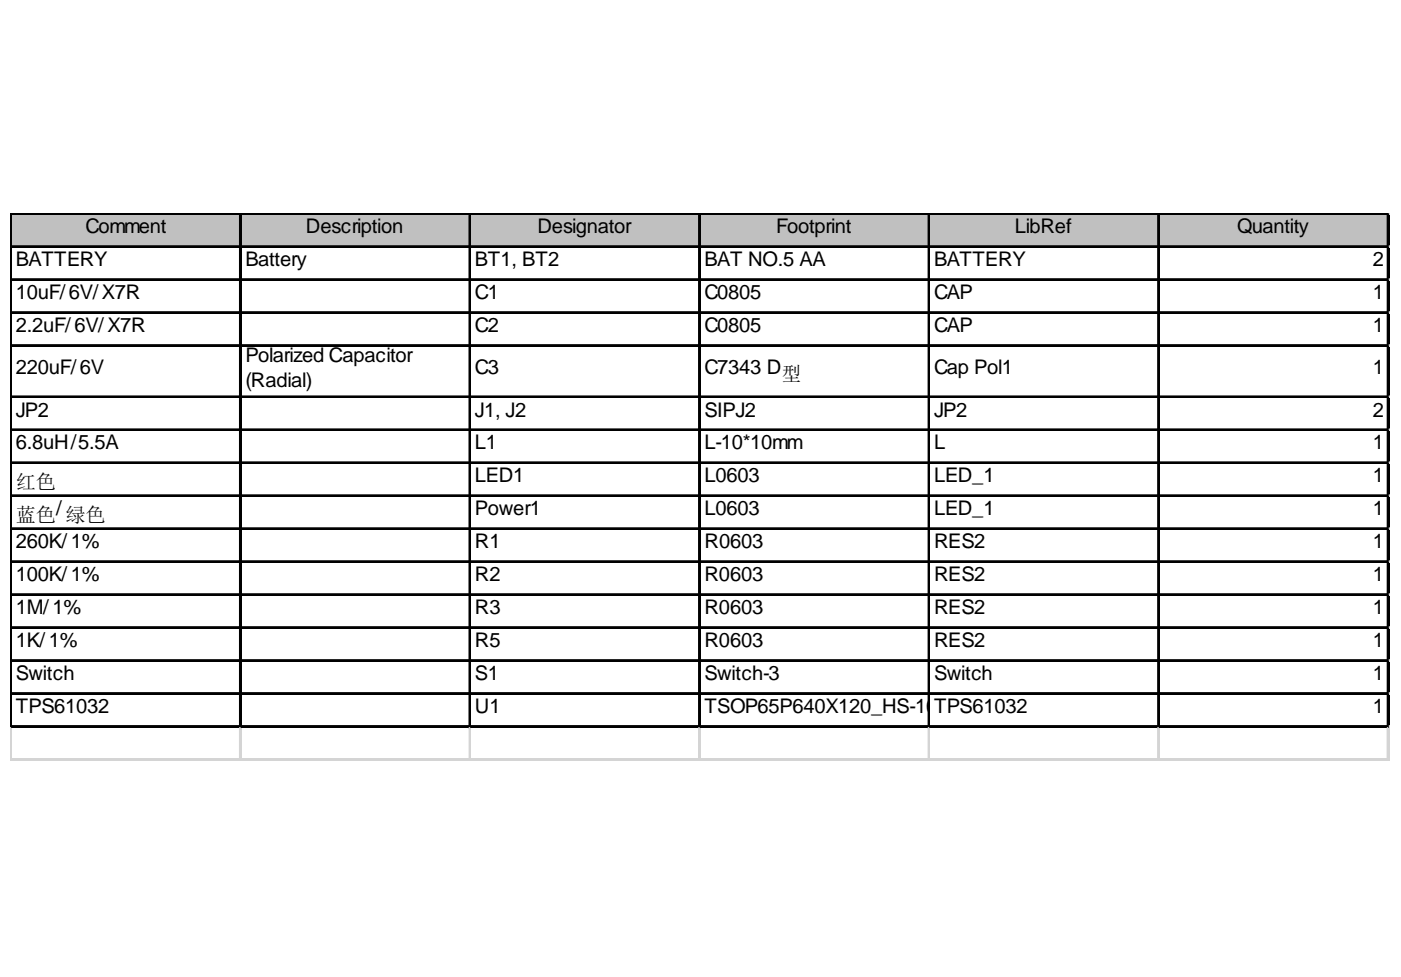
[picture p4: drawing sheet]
<svg xmlns="http://www.w3.org/2000/svg" width="287mm" height="200mm" viewBox="0 0 287 200" stroke-linecap="round" stroke-linejoin="round" font-family="sans-serif">
<defs><g id="words">
<g font-size="4.1">
<text x="17.5" y="47.8">Comment</text>
<text x="62.6" y="47.8">Description</text>
<text x="110" y="47.8">Designator</text>
<text x="158.9" y="47.8">Footprint</text>
<text x="207.8" y="47.8">LibRef</text>
<text x="253.2" y="47.8">Quantity</text>
<text x="3.2" y="54.5">BATTERY</text>
<text x="50.2" y="54.5">Battery</text>
<text x="97.2" y="54.5">BT1, BT2</text>
<text x="144.2" y="54.5">BAT NO.5 AA</text>
<text x="191.2" y="54.5">BATTERY</text>
<text x="281.1" y="54.5">2</text>
<text x="3.2" y="61.3">10uF/6V/X7R</text>
<text x="97.2" y="61.3">C1</text>
<text x="144.2" y="61.3">C0805</text>
<text x="191.2" y="61.3">CAP</text>
<text x="281.1" y="61.3">1</text>
<text x="3.2" y="68">2.2uF/6V/X7R</text>
<text x="97.2" y="68">C2</text>
<text x="144.2" y="68">C0805</text>
<text x="191.2" y="68">CAP</text>
<text x="281.1" y="68">1</text>
<text x="3.2" y="76.6">220uF/6V</text>
<text x="50.2" y="74">Polarized Capacitor</text>
<text x="97.2" y="76.6">C3</text>
<text x="144.2" y="76.6">C7343 D</text>
<text x="160" y="77.9">型</text>
<text x="191.2" y="76.6">Cap Pol1</text>
<text x="281.1" y="76.6">1</text>
<text x="50.2" y="79.3">(Radial)</text>
<text x="3.2" y="85.3">JP2</text>
<text x="97.2" y="85.3">J1, J2</text>
<text x="144.2" y="85.3">SIPJ2</text>
<text x="191.2" y="85.3">JP2</text>
<text x="281.1" y="85.3">2</text>
<text x="3.2" y="92">6.8uH/5.5A</text>
<text x="97.2" y="92">L1</text>
<text x="144.2" y="92">L-10*10mm</text>
<text x="191.2" y="92">L</text>
<text x="281.1" y="92">1</text>
<text x="3.2" y="100.1">红色</text>
<text x="97.2" y="98.8">LED1</text>
<text x="144.2" y="98.8">L0603</text>
<text x="191.2" y="98.8">LED_1</text>
<text x="281.1" y="98.8">1</text>
<text x="3.2" y="106.8">蓝色 绿色</text>
<text x="11.5" y="105.5">/</text>
<text x="97.2" y="105.5">Power1</text>
<text x="144.2" y="105.5">L0603</text>
<text x="191.2" y="105.5">LED_1</text>
<text x="281.1" y="105.5">1</text>
<text x="3.2" y="112.3">260K/1%</text>
<text x="97.2" y="112.3">R1</text>
<text x="144.2" y="112.3">R0603</text>
<text x="191.2" y="112.3">RES2</text>
<text x="281.1" y="112.3">1</text>
<text x="3.2" y="119">100K/1%</text>
<text x="97.2" y="119">R2</text>
<text x="144.2" y="119">R0603</text>
<text x="191.2" y="119">RES2</text>
<text x="281.1" y="119">1</text>
<text x="3.2" y="125.8">1M/1%</text>
<text x="97.2" y="125.8">R3</text>
<text x="144.2" y="125.8">R0603</text>
<text x="191.2" y="125.8">RES2</text>
<text x="281.1" y="125.8">1</text>
<text x="3.2" y="132.5">1K/1%</text>
<text x="97.2" y="132.5">R5</text>
<text x="144.2" y="132.5">R0603</text>
<text x="191.2" y="132.5">RES2</text>
<text x="281.1" y="132.5">1</text>
<text x="3.2" y="139.3">Switch</text>
<text x="97.2" y="139.3">S1</text>
<text x="144.2" y="139.3">Switch-3</text>
<text x="191.2" y="139.3">Switch</text>
<text x="281.1" y="139.3">1</text>
<text x="3.2" y="146">TPS61032</text>
<text x="97.2" y="146">U1</text>
<text x="144.2" y="146">TSOP65P640X120_HS-16TPS61032</text>
<text x="191.8" y="146">N</text>
<text x="281.1" y="146">1</text>
</g>
</g></defs>
<path d="M2.4 44h282v6.8h-282z" fill="#c0c0c0"/>
<g fill="none" stroke="#000" stroke-width=".38">
<path d="M2.1 43.6v105.4M2.3 43.6v105.4M2.5 43.6h281.9M2.5 50.4h281.9M2.5 57.1h281.9M49.1 44v105M49.3 44v105M96.1 44v105M96.3 44v105M143.1 44v105M143.3 44v105M190.1 44v105"/>
<path d="M190.3 44v105M237.1 44v105M237.3 44v105M284.1 44v105M284.3 44v105M2.5 63.9h281.9M2.5 70.6h281.9M2.5 81.1h281.9M2.5 87.9h281.9M2.5 94.6h281.9M2.5 101.4h281.9M2.5 108.1h281.9"/>
<path d="M2.5 114.9h281.9M2.5 121.6h281.9M2.5 128.4h281.9M2.5 135.1h281.9M2.5 141.9h281.9M2.5 148.6h281.9"/>
</g>
<g fill="none" stroke="#000" stroke-width=".37">
<path d="M2.5 43.8h281.9M2.5 50.6h281.9M2.5 57.3h281.9M2.5 64.1h281.9M2.5 70.8h281.9M2.5 81.3h281.9M2.5 88.1h281.9M2.5 94.8h281.9M2.5 101.6h281.9M2.5 108.3h281.9M2.5 115.1h281.9M2.5 121.8h281.9"/>
<path d="M2.5 128.6h281.9M2.5 135.3h281.9M2.5 142.1h281.9M2.5 148.8h281.9"/>
</g>
<g fill="none" stroke="#d4d4d4" stroke-width=".38">
<path d="M284.4 43.6h.1M2.1 149v6.8M2.3 149v6.8M49.1 149v6.8M49.3 149v6.8M96.1 149v6.8M96.3 149v6.8M143.1 149v6.8M143.3 149v6.8M190.1 149v6.8M190.3 149v6.8M237.1 149v6.8"/>
<path d="M237.3 149v6.8M284.1 149v6.8M284.3 149v6.8"/>
</g>
<path d="M284.4 43.6l.1 .4z" fill="#d4d4d4"/>
<path d="M284.4 50.4h.1" fill="none" stroke="#d4d4d4" stroke-width=".38"/>
<path d="M284.4 50.4l.1 .4z" fill="#d4d4d4"/>
<path d="M284.4 57.1h.1" fill="none" stroke="#d4d4d4" stroke-width=".38"/>
<path d="M284.4 57.1l.1 .4z" fill="#d4d4d4"/>
<path d="M284.4 63.9h.1" fill="none" stroke="#d4d4d4" stroke-width=".38"/>
<path d="M284.4 63.9l.1 .4z" fill="#d4d4d4"/>
<path d="M284.4 70.6h.1" fill="none" stroke="#d4d4d4" stroke-width=".38"/>
<path d="M284.4 70.6l.1 .4z" fill="#d4d4d4"/>
<path d="M284.4 81.1h.1" fill="none" stroke="#d4d4d4" stroke-width=".38"/>
<path d="M284.4 81.1l.1 .4z" fill="#d4d4d4"/>
<path d="M284.4 87.9h.1" fill="none" stroke="#d4d4d4" stroke-width=".38"/>
<path d="M284.4 87.9l.1 .4z" fill="#d4d4d4"/>
<path d="M284.4 94.6h.1" fill="none" stroke="#d4d4d4" stroke-width=".38"/>
<path d="M284.4 94.6l.1 .4z" fill="#d4d4d4"/>
<path d="M284.4 101.4h.1" fill="none" stroke="#d4d4d4" stroke-width=".38"/>
<path d="M284.4 101.4l.1 .4z" fill="#d4d4d4"/>
<path d="M284.4 108.1h.1" fill="none" stroke="#d4d4d4" stroke-width=".38"/>
<path d="M284.4 108.1l.1 .4z" fill="#d4d4d4"/>
<path d="M284.4 114.9h.1" fill="none" stroke="#d4d4d4" stroke-width=".38"/>
<path d="M284.4 114.9l.1 .4z" fill="#d4d4d4"/>
<path d="M284.4 121.6h.1" fill="none" stroke="#d4d4d4" stroke-width=".38"/>
<path d="M284.4 121.6l.1 .4z" fill="#d4d4d4"/>
<path d="M284.4 128.4h.1" fill="none" stroke="#d4d4d4" stroke-width=".38"/>
<path d="M284.4 128.4l.1 .4z" fill="#d4d4d4"/>
<path d="M284.4 135.1h.1" fill="none" stroke="#d4d4d4" stroke-width=".38"/>
<path d="M284.4 135.1l.1 .4z" fill="#d4d4d4"/>
<path d="M284.4 141.9h.1" fill="none" stroke="#d4d4d4" stroke-width=".38"/>
<path d="M284.4 141.9l.1 .4z" fill="#d4d4d4"/>
<path d="M284.4 148.6h.1" fill="none" stroke="#d4d4d4" stroke-width=".38"/>
<path d="M284.4 148.6l.1 .4z" fill="#d4d4d4"/>
<path d="M2.1 155.4h282.4" fill="none" stroke="#d4d4d4" stroke-width=".38"/>
<path d="M2.1 155.6h282.4" fill="none" stroke="#d4d4d4" stroke-width=".37"/>
<use href="#words"/>
</svg>
